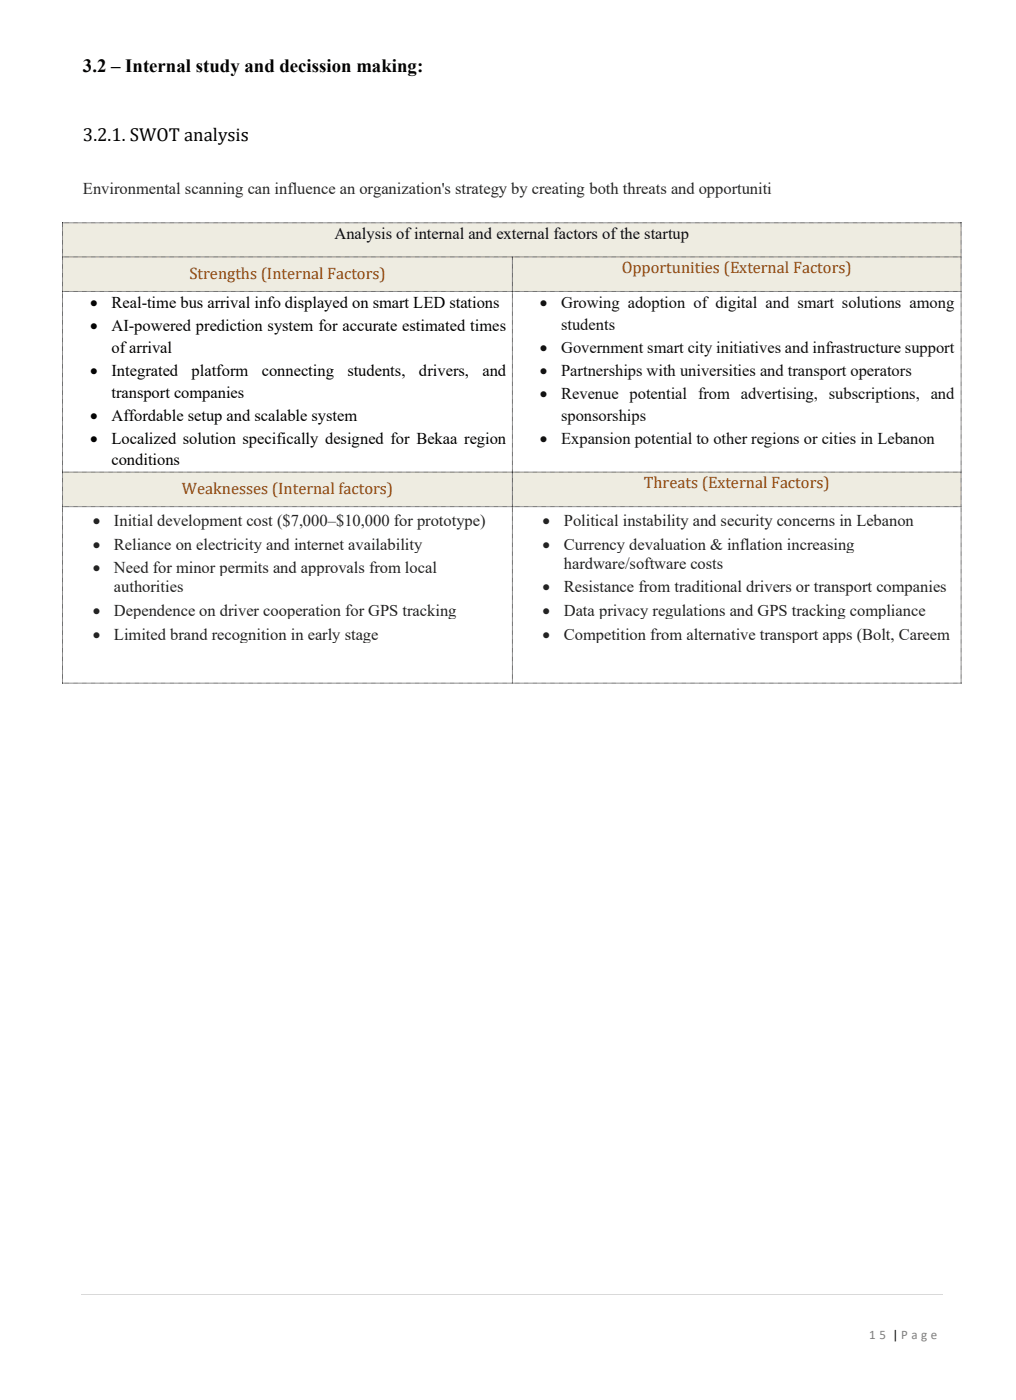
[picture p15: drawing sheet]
<svg xmlns="http://www.w3.org/2000/svg" width="305mm" height="420mm" viewBox="0 0 305 420" stroke-linecap="round" stroke-linejoin="round" font-family="sans-serif">
<defs><g id="words">
<g font-size="5.6">
<text x="24.9" y="21.6">3.2 – Internal study and decission making:</text>
<text x="24.9" y="42.3">3.2.1. SWOT analysis</text>
</g>
<text font-size="5" fill="#262626" x="24.9" y="58.2">Environmental scanning can influence an organization's strategy by creating both threats and opportuniti</text>
<g font-size="5" fill="#0d0d0d">
<text x="100.3" y="71.6">Analysis of internal and external factors of the startup</text>
<text x="162" y="92.5">•</text>
<text x="168.3" y="92.5">Growing adoption of digital and smart solutions among</text>
<text x="168.3" y="99.1">students</text>
<text x="162" y="106">•</text>
<text x="168.3" y="106">Government smart city initiatives and infrastructure support</text>
<text x="162" y="112.9">•</text>
<text x="168.3" y="112.9">Partnerships with universities and transport operators</text>
<text x="162" y="119.7">•</text>
<text x="168.3" y="119.7">Revenue potential from advertising, subscriptions, and</text>
<text x="168.3" y="126.3">sponsorships</text>
<text x="162" y="133.2">•</text>
<text x="168.3" y="133.2">Expansion potential to other regions or cities in Lebanon</text>
</g>
<g font-size="5" fill="#984806">
<text x="56.8" y="83.7">Strengths (Internal Factors)</text>
<text x="186.5" y="81.9">Opportunities (External Factors)</text>
<text x="54.6" y="148.2">Weaknesses (Internal factors)</text>
<text x="193.1" y="146.4">Threats (External Factors)</text>
</g>
<g font-size="5">
<text x="27.1" y="92.5">•</text>
<text x="33.4" y="92.5">Real-time bus arrival info displayed on smart LED stations</text>
<text x="27.1" y="99.4">•</text>
<text x="33.4" y="99.4">AI-powered prediction system for accurate estimated times</text>
<text x="33.4" y="105.9">of arrival</text>
<text x="27.1" y="112.9">•</text>
<text x="33.4" y="112.9">Integrated</text>
<text x="57.5" y="112.9">platform</text>
<text x="78.5" y="112.9">connecting</text>
<text x="104.2" y="112.9">students,</text>
<text x="125.7" y="112.9">drivers,</text>
<text x="144.7" y="112.9">and</text>
<text x="33.4" y="119.4">transport companies</text>
<text x="27.1" y="126.3">•</text>
<text x="33.4" y="126.3">Affordable setup and scalable system</text>
<text x="27.1" y="133.2">•</text>
<text x="33.4" y="133.2">Localized solution specifically designed for Bekaa region</text>
<text x="33.4" y="139.7">conditions</text>
</g>
<g font-size="5" fill="#222">
<text x="27.8" y="157.9">•</text>
<text x="34.2" y="157.9">Initial development cost ($7,000–$10,000 for prototype)</text>
<text x="162.8" y="157.9">•</text>
<text x="169.1" y="157.9">Political instability and security concerns in Lebanon</text>
<text x="27.8" y="165">•</text>
<text x="34.2" y="165">Reliance on electricity and internet availability</text>
<text x="162.8" y="165">•</text>
<text x="169.1" y="165">Currency devaluation &amp; inflation increasing</text>
<text x="27.8" y="172.1">•</text>
<text x="34.2" y="172.1">Need for minor permits and approvals from local</text>
<text x="169.1" y="170.7">hardware/software costs</text>
<text x="34.2" y="177.7">authorities</text>
<text x="162.8" y="177.8">•</text>
<text x="169.1" y="177.8">Resistance from traditional drivers or transport companies</text>
<text x="27.8" y="184.8">•</text>
<text x="34.2" y="184.8">Dependence on driver cooperation for GPS tracking</text>
<text x="162.8" y="184.8">•</text>
<text x="169.1" y="184.8">Data privacy regulations and GPS tracking compliance</text>
<text x="27.8" y="192">•</text>
<text x="34.2" y="192">Limited brand recognition in early stage</text>
<text x="162.8" y="192">•</text>
<text x="169.1" y="192">Competition from alternative transport apps (Bolt, Careem</text>
</g>
<text font-size="3.9" fill="#7f7f7f" x="260.8" y="401.9">1 5 | P a g e</text>
</g></defs>
<path d="M24.4 388.3h258.3" fill="none" stroke="#d9d9d9" stroke-width=".3"/>
<g fill="#eeece1">
<path d="M18.9 67h269.3v10h-269.3z" fill-rule="evenodd"/>
<path d="M20.7 67h265.7v10h-265.7z" fill-rule="evenodd"/>
</g>
<path d="M18.8 66.8v.1M18.8 66.9v10.1M18.8 66.9h269.4M288.3 66.8v.1M288.3 66.9v10.1" fill="none" stroke="#000" stroke-width=".3" stroke-dasharray=".2 .2" stroke-linecap="butt"/>
<g fill="#eeece1">
<path d="M18.9 77.2h134.7v10.2h-134.7z" fill-rule="evenodd"/>
<path d="M20.7 79h131.1v6.6h-131.1z" fill-rule="evenodd"/>
<path d="M153.9 77.2h134.3v10.2h-134.3z" fill-rule="evenodd"/>
<path d="M155.6 77.2h130.8v10.2h-130.8z" fill-rule="evenodd"/>
</g>
<g fill="none" stroke="#000" stroke-width=".3" stroke-dasharray=".2 .2" stroke-linecap="butt">
<path d="M18.8 77v.2M18.8 77.2v10.2M18.8 77.1h134.8M153.6 77.1h.2M153.7 77.2v10.2M153.8 77.1h134.4M288.3 77v.2M288.3 77.2v10.2M18.8 87.4v.2M18.8 87.6v54M18.8 87.5h134.8M153.7 87.4v.2"/>
<path d="M153.7 87.6v54M153.8 87.5h134.4M288.3 87.4v.2M288.3 87.6v54"/>
</g>
<g fill="#eeece1">
<path d="M18.9 141.7h134.7v10.3h-134.7z" fill-rule="evenodd"/>
<path d="M20.7 143.5h131.1v6.7h-131.1z" fill-rule="evenodd"/>
<path d="M153.9 141.7h134.3v10.3h-134.3z" fill-rule="evenodd"/>
<path d="M155.6 141.7h130.8v10.3h-130.8z" fill-rule="evenodd"/>
</g>
<path d="M18.8 141.6v.1M18.8 141.7v10.3M18.8 141.7h134.8M153.7 141.6v.1M153.7 141.7v10.3M153.8 141.7h134.4M288.3 141.6v.1M288.3 141.7v10.3" fill="none" stroke="#000" stroke-width=".3" stroke-dasharray=".2 .2" stroke-linecap="butt"/>
<g fill="#fff">
<path d="M21.2 152.7h130.1v6.5h-130.1z" fill-rule="evenodd"/>
<path d="M21.5 152.9h129.6v6h-129.6z" fill-rule="evenodd"/>
<path d="M20.7 152.1h131.2v.6h-131.2z" fill-rule="evenodd"/>
<path d="M20.7 159.2h131.2v.3h-131.2z" fill-rule="evenodd"/>
<path d="M21.3 158.9h130v.3h-130z" fill-rule="evenodd"/>
<path d="M21.3 152.7h130v.2h-130z" fill-rule="evenodd"/>
<path d="M20.7 152.7h.6v6.5h-.6z" fill-rule="evenodd"/>
<path d="M151.3 152.7h.6v6.5h-.6z" fill-rule="evenodd"/>
<path d="M21.2 159.7h130.1v6.6h-130.1z" fill-rule="evenodd"/>
<path d="M21.5 160h129.6v6h-129.6z" fill-rule="evenodd"/>
<path d="M20.7 159.5h131.2v.3h-131.2z" fill-rule="evenodd"/>
<path d="M20.7 166.3h131.2v.3h-131.2z" fill-rule="evenodd"/>
<path d="M21.3 166h130v.3h-130z" fill-rule="evenodd"/>
<path d="M21.3 159.8h130v.2h-130z" fill-rule="evenodd"/>
<path d="M20.7 159.8h.6v6.5h-.6z" fill-rule="evenodd"/>
<path d="M151.3 159.8h.6v6.5h-.6z" fill-rule="evenodd"/>
<path d="M21.2 166.9h130.1v12.2h-130.1z" fill-rule="evenodd"/>
<path d="M21.5 167.1h129.6v6h-129.6z" fill-rule="evenodd"/>
<path d="M21.5 173.1h129.6v5.7h-129.6z" fill-rule="evenodd"/>
<path d="M20.7 166.6h131.2v.3h-131.2z" fill-rule="evenodd"/>
<path d="M20.7 179h131.2v.3h-131.2z" fill-rule="evenodd"/>
<path d="M21.3 178.8h130v.2h-130z" fill-rule="evenodd"/>
<path d="M21.3 166.9h130v.2h-130z" fill-rule="evenodd"/>
<path d="M20.7 166.9h.6v12.1h-.6z" fill-rule="evenodd"/>
<path d="M151.3 166.9h.6v12.1h-.6z" fill-rule="evenodd"/>
<path d="M21.2 179.6h130.1v6.6h-130.1z" fill-rule="evenodd"/>
<path d="M21.5 179.9h129.6v6h-129.6z" fill-rule="evenodd"/>
<path d="M20.7 179.3h131.2v.3h-131.2z" fill-rule="evenodd"/>
<path d="M20.7 186.2h131.2v.3h-131.2z" fill-rule="evenodd"/>
<path d="M21.3 185.9h130v.3h-130z" fill-rule="evenodd"/>
<path d="M21.3 179.6h130v.3h-130z" fill-rule="evenodd"/>
<path d="M20.7 179.6h.6v6.6h-.6z" fill-rule="evenodd"/>
<path d="M151.3 179.6h.6v6.6h-.6z" fill-rule="evenodd"/>
<path d="M21.2 186.7h130.1v6.6h-130.1z" fill-rule="evenodd"/>
<path d="M21.5 187h129.6v6h-129.6z" fill-rule="evenodd"/>
<path d="M20.7 186.5h131.2v.2h-131.2z" fill-rule="evenodd"/>
<path d="M20.7 193.2h131.2v.6h-131.2z" fill-rule="evenodd"/>
<path d="M21.3 193h130v.2h-130z" fill-rule="evenodd"/>
<path d="M21.3 186.7h130v.3h-130z" fill-rule="evenodd"/>
<path d="M20.7 186.7h.6v6.5h-.6z" fill-rule="evenodd"/>
<path d="M151.3 186.7h.6v6.5h-.6z" fill-rule="evenodd"/>
<path d="M156.2 152.7h129.7v6.5h-129.7z" fill-rule="evenodd"/>
<path d="M156.4 152.9h129.2v6h-129.2z" fill-rule="evenodd"/>
<path d="M155.6 152.1h130.8v.6h-130.8z" fill-rule="evenodd"/>
<path d="M155.6 159.2h130.8v.3h-130.8z" fill-rule="evenodd"/>
<path d="M156.2 158.9h129.7v.3h-129.7z" fill-rule="evenodd"/>
<path d="M156.2 152.7h129.7v.2h-129.7z" fill-rule="evenodd"/>
<path d="M155.6 152.7h.6v6.5h-.6z" fill-rule="evenodd"/>
<path d="M285.9 152.7h.5v6.5h-.5z" fill-rule="evenodd"/>
<path d="M156.2 159.7h129.7v12.3h-129.7z" fill-rule="evenodd"/>
<path d="M156.4 160h129.2v6h-129.2z" fill-rule="evenodd"/>
<path d="M156.4 166h129.2v5.7h-129.2z" fill-rule="evenodd"/>
<path d="M155.6 159.5h130.8v.3h-130.8z" fill-rule="evenodd"/>
<path d="M155.6 172h130.8v.3h-130.8z" fill-rule="evenodd"/>
<path d="M156.2 171.7h129.7v.3h-129.7z" fill-rule="evenodd"/>
<path d="M156.2 159.8h129.7v.2h-129.7z" fill-rule="evenodd"/>
<path d="M155.6 159.8h.6v12.2h-.6z" fill-rule="evenodd"/>
<path d="M285.9 159.8h.5v12.2h-.5z" fill-rule="evenodd"/>
<path d="M156.2 172.5h129.7v6.6h-129.7z" fill-rule="evenodd"/>
<path d="M156.4 172.8h129.2v6h-129.2z" fill-rule="evenodd"/>
<path d="M155.6 172.3h130.8v.3h-130.8z" fill-rule="evenodd"/>
<path d="M155.6 179h130.8v.3h-130.8z" fill-rule="evenodd"/>
<path d="M156.2 178.8h129.7v.2h-129.7z" fill-rule="evenodd"/>
<path d="M156.2 172.6h129.7v.2h-129.7z" fill-rule="evenodd"/>
<path d="M155.6 172.6h.6v6.4h-.6z" fill-rule="evenodd"/>
<path d="M285.9 172.6h.5v6.4h-.5z" fill-rule="evenodd"/>
<path d="M156.2 179.6h129.7v6.6h-129.7z" fill-rule="evenodd"/>
<path d="M156.4 179.9h129.2v6h-129.2z" fill-rule="evenodd"/>
<path d="M155.6 179.3h130.8v.3h-130.8z" fill-rule="evenodd"/>
<path d="M155.6 186.2h130.8v.3h-130.8z" fill-rule="evenodd"/>
<path d="M156.2 185.9h129.7v.3h-129.7z" fill-rule="evenodd"/>
<path d="M156.2 179.6h129.7v.3h-129.7z" fill-rule="evenodd"/>
<path d="M155.6 179.6h.6v6.6h-.6z" fill-rule="evenodd"/>
<path d="M285.9 179.6h.5v6.6h-.5z" fill-rule="evenodd"/>
<path d="M156.2 186.7h129.7v6.6h-129.7z" fill-rule="evenodd"/>
<path d="M156.4 187h129.2v6h-129.2z" fill-rule="evenodd"/>
<path d="M155.6 186.5h130.8v.2h-130.8z" fill-rule="evenodd"/>
<path d="M155.6 193.2h130.8v.6h-130.8z" fill-rule="evenodd"/>
<path d="M156.2 193h129.7v.2h-129.7z" fill-rule="evenodd"/>
<path d="M156.2 186.7h129.7v.3h-129.7z" fill-rule="evenodd"/>
<path d="M155.6 186.7h.6v6.5h-.6z" fill-rule="evenodd"/>
<path d="M285.9 186.7h.5v6.5h-.5z" fill-rule="evenodd"/>
</g>
<g fill="none" stroke="#000" stroke-width=".3" stroke-dasharray=".2 .2" stroke-linecap="butt">
<path d="M18.8 152v.1M18.8 152.1v52.8M18.8 152h134.8M153.7 152v.1M153.7 152.1v52.8M153.8 152h134.4M288.3 152v.1M288.3 152.1v52.8M18.7 205h.1M18.8 205h134.8M153.6 205h.2M153.8 205h134.4"/>
<path d="M288.2 205h.2"/>
</g>
<use href="#words"/>
</svg>
